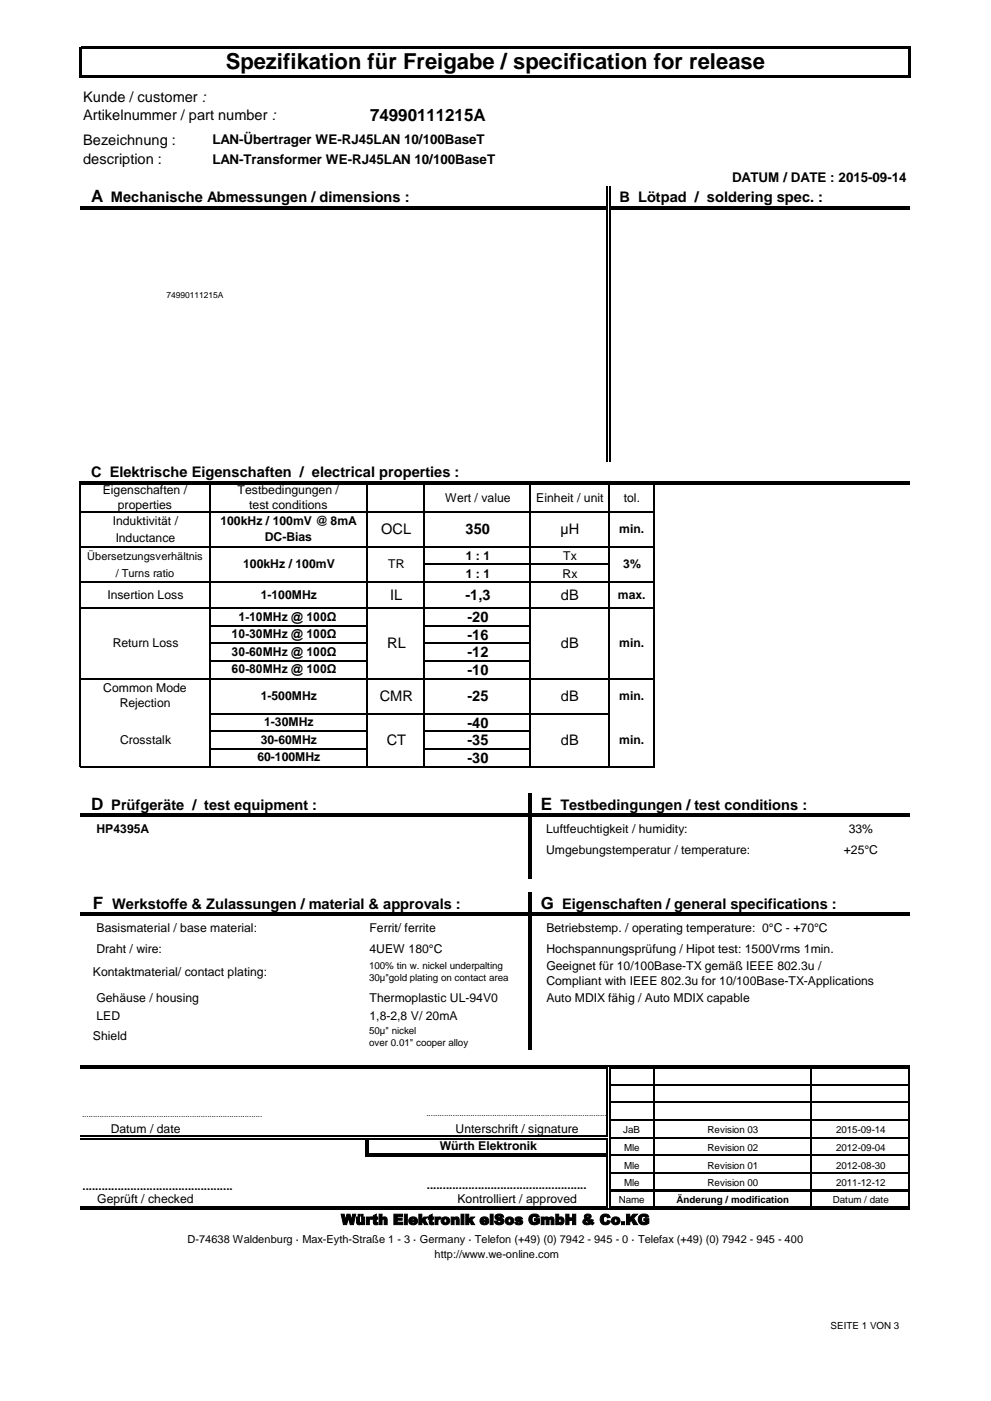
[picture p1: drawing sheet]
<svg xmlns="http://www.w3.org/2000/svg" width="210mm" height="297mm" viewBox="0 0 210 297" stroke-linecap="round" stroke-linejoin="round" font-family="sans-serif">
<defs><g id="words">
<text font-size="4.7" x="47.8" y="14.7">Spezifikation für Freigabe / specification for release</text>
<g font-size="3.6">
<text x="78.4" y="25.6">74990111215A</text>
<text x="19.3" y="42.7">A</text>
<text x="19.3" y="171.8">D</text>
<text x="114.6" y="171.6">E</text>
<text x="19.7" y="192.7">F</text>
<text x="114.6" y="192.6">G</text>
</g>
<g font-size="3.1">
<text x="17.6" y="21.7">Kunde / customer :</text>
<text x="17.6" y="25.4">Artikelnummer / part number :</text>
<text x="17.6" y="30.8">Bezeichnung :</text>
<text x="17.6" y="34.7">description :</text>
<text x="23.5" y="42.7">Mechanische Abmessungen / dimensions :</text>
<text x="131.3" y="42.9">B Lötpad / soldering spec. :</text>
<text x="19.3" y="101.1">C Elektrische Eigenschaften / electrical properties :</text>
<text x="80.8" y="113.1">OCL</text>
<text x="98.7" y="113.1">350</text>
<text x="118.8" y="113.1">µH</text>
<text x="82.7" y="127.1">IL</text>
<text x="98.6" y="127.1">-1,3</text>
<text x="99" y="131.9">-20</text>
<text x="118.9" y="127.1">dB</text>
<text x="82" y="137.3">RL</text>
<text x="99" y="135.6">-16</text>
<text x="118.9" y="137.3">dB</text>
<text x="99" y="139.3">-12</text>
<text x="99" y="143.1">-10</text>
<text x="80.5" y="148.5">CMR</text>
<text x="99" y="148.5">-25</text>
<text x="118.9" y="148.5">dB</text>
<text x="99" y="154.2">-40</text>
<text x="81.9" y="157.8">CT</text>
<text x="99" y="158">-35</text>
<text x="99" y="161.7">-30</text>
<text x="118.9" y="157.8">dB</text>
<text x="23.6" y="171.8">Prüfgeräte / test equipment :</text>
<text x="118.7" y="171.6">Testbedingungen / test conditions :</text>
<text x="23.7" y="192.7">Werkstoffe &amp; Zulassungen / material &amp; approvals :</text>
<text x="119.1" y="192.6">Eigenschaften / general specifications :</text>
<text x="72.3" y="259.5">Würth Elektronik eiSos GmbH &amp; Co.KG</text>
</g>
<g font-size="2.8">
<text x="45" y="30.6">LAN-Übertrager WE-RJ45LAN 10/100BaseT</text>
<text x="45" y="34.7">LAN-Transformer WE-RJ45LAN 10/100BaseT</text>
<text x="155.1" y="38.6">DATUM / DATE : 2015-09-14</text>
</g>
<g font-size="2.6">
<text x="21.8" y="104.8">Eigenschaften /</text>
<text x="25" y="108">properties</text>
<text x="50.3" y="104.6">Testbedingungen /</text>
<text x="52.8" y="107.8">test conditions</text>
<text x="94.3" y="106.4">Wert / value</text>
<text x="113.6" y="106.4">Einheit / unit</text>
<text x="132.1" y="106.4">tol.</text>
<text x="23.9" y="111.2">Induktivität /</text>
<text x="46.7" y="111.3">100kHz / 100mV @ 8mA</text>
<text x="131.2" y="112.9">min.</text>
<text x="24.5" y="115">Inductance</text>
<text x="56.1" y="114.6">DC-Bias</text>
<text x="98.7" y="118.7">1 : 1</text>
<text x="119.3" y="118.7">Tx</text>
<text x="51.5" y="120.4">100kHz / 100mV</text>
<text x="82.3" y="120.4">TR</text>
<text x="98.7" y="122.4">1 : 1</text>
<text x="119.2" y="122.4">Rx</text>
<text x="132.1" y="120.4">3%</text>
<text x="22.8" y="126.9">Insertion Loss</text>
<text x="50.5" y="131.6">1-10MHz @ 100Ω</text>
<text x="55.3" y="126.9">1-100MHz</text>
<text x="130.9" y="126.9">max.</text>
<text x="23.9" y="137.1">Return Loss</text>
<text x="49.1" y="135.3">10-30MHz @ 100Ω</text>
<text x="131.2" y="137.1">min.</text>
<text x="49.1" y="139">30-60MHz @ 100Ω</text>
<text x="49.1" y="142.7">60-80MHz @ 100Ω</text>
<text x="21.9" y="146.8">Common Mode</text>
<text x="25.4" y="149.9">Rejection</text>
<text x="55.3" y="148.3">1-500MHz</text>
<text x="131.2" y="148.3">min.</text>
<text x="56" y="153.9">1-30MHz</text>
<text x="25.4" y="157.6">Crosstalk</text>
<text x="54.5" y="161.4">60-100MHz</text>
<text x="55.3" y="157.6">30-60MHz</text>
<text x="131.2" y="157.6">min.</text>
<text x="20.4" y="176.6">HP4395A</text>
<text x="115.7" y="176.6">Luftfeuchtigkeit / humidity:</text>
<text x="179.8" y="176.6">33%</text>
<text x="115.7" y="181.1">Umgebungstemperatur / temperature:</text>
<text x="178.8" y="181.1">+25°C</text>
<text x="20.4" y="197.5">Basismaterial / base material:</text>
<text x="78.3" y="197.5">Ferrit/ ferrite</text>
<text x="115.8" y="197.5">Betriebstemp. / operating temperature: 0°C - +70°C</text>
<text x="20.4" y="202">Draht / wire:</text>
<text x="78.3" y="202">4UEW 180°C</text>
<text x="115.8" y="202">Hochspannungsprüfung / Hipot test: 1500Vrms 1min.</text>
<text x="19.7" y="206.8">Kontaktmaterial/ contact plating:</text>
<text x="115.8" y="205.6">Geeignet für 10/100Base-TX gemäß IEEE 802.3u /</text>
<text x="115.8" y="208.7">Compliant with IEEE 802.3u for 10/100Base-TX-Applications</text>
<text x="20.4" y="212.5">Gehäuse / housing</text>
<text x="78.3" y="212.5">Thermoplastic UL-94V0</text>
<text x="115.8" y="212.5">Auto MDIX fähig / Auto MDIX capable</text>
<text x="19.7" y="220.4">Shield</text>
<text x="20.4" y="216.2">LED</text>
<text x="78.3" y="216.2">1,8-2,8 V/ 20mA</text>
<text x="23.5" y="240.2">Datum / date</text>
<text x="93.2" y="243.7">Würth Elektronik</text>
<text x="96.5" y="240.2">Unterschrift / signature</text>
<text x="20.6" y="255.1">Geprüft / checked</text>
<text x="96.9" y="255.1">Kontrolliert / approved</text>
</g>
<g font-size="2.4">
<text x="17.5" y="252.2">...............................................</text>
<text x="90.4" y="252">..................................................</text>
</g>
<g font-size="2.3">
<text x="18.5" y="118.6">Übersetzungsverhältnis</text>
<text x="24.6" y="122.3">/ Turns ratio</text>
<text x="39.7" y="263.5">D-74638 Waldenburg · Max-Eyth-Straße 1 - 3 · Germany · Telefon (+49) (0) 7942 - 945 - 0 · Telefax (+49) (0) 7942 - 945 - 400</text>
<text x="92.1" y="266.7">http://www.we-online.com</text>
</g>
<g font-size="2.1">
<text x="78.2" y="205.3">100% tin w. nickel underpalting</text>
<text x="78.2" y="207.9">30µ&quot;gold plating on contact area</text>
<text x="78.2" y="219.2">50µ&quot; nickel</text>
<text x="78.2" y="221.8">over 0.01&quot; cooper alloy</text>
<text x="132.1" y="240.2">JaB</text>
<text x="132.2" y="243.9">Mle</text>
<text x="149.9" y="243.9">Revision 02</text>
<text x="149.9" y="240.2">Revision 03</text>
<text x="177.2" y="240.2">2015-09-14</text>
<text x="177.2" y="243.9">2012-09-04</text>
<text x="132.2" y="247.9">Mle</text>
<text x="132.2" y="251.3">Mle</text>
<text x="149.9" y="247.9">Revision 01</text>
<text x="149.9" y="251.3">Revision 00</text>
<text x="177.2" y="247.9">2012-08-30</text>
<text x="177.2" y="251.3">2011-12-12</text>
<text x="131.1" y="255.1">Name</text>
<text x="143.4" y="255.1">Änderung / modification</text>
<text x="176.5" y="255.1">Datum / date</text>
<text x="176" y="281.6">SEITE 1 VON 3</text>
</g>
<text font-size="1.8" x="35.3" y="63.1">74990111215A</text>
<g font-size="1.7">
<text x="17.4" y="236.8">..................................................................................</text>
<text x="90.4" y="236.6">..................................................................................</text>
</g>
</g></defs>
<g fill="#000">
<path d="M16.7 9.9h.5v6.5h-.5z" fill-rule="evenodd"/>
<path d="M17.2 9.9h175.8v.5h-175.8z" fill-rule="evenodd"/>
<path d="M17.2 15.9h175.8v.5h-175.8z" fill-rule="evenodd"/>
<path d="M192.4 10.4h.6v6h-.6z" fill-rule="evenodd"/>
<path d="M128.5 44.2h.3v.3h-.3z" fill-rule="evenodd"/>
<path d="M128.5 43.7h.3v.3h-.3z" fill-rule="evenodd"/>
<path d="M128.5 43.7h.3v.3h-.3z" fill-rule="evenodd"/>
<path d="M128.5 44.2h.3v.3h-.3z" fill-rule="evenodd"/>
<path d="M129.1 43.7h.2v.3h-.2z" fill-rule="evenodd"/>
<path d="M129.1 44.2h.2v.3h-.2z" fill-rule="evenodd"/>
<path d="M129.1 43.7h.2v.3h-.2z" fill-rule="evenodd"/>
<path d="M129.1 44.2h.2v.3h-.2z" fill-rule="evenodd"/>
<path d="M111.9 172.9h.3v.3h-.3z" fill-rule="evenodd"/>
<path d="M111.9 172.4h.3v.3h-.3z" fill-rule="evenodd"/>
<path d="M111.9 172.4h.3v.3h-.3z" fill-rule="evenodd"/>
<path d="M111.9 172.9h.3v.3h-.3z" fill-rule="evenodd"/>
<path d="M112.4 172.4h.3v.3h-.3z" fill-rule="evenodd"/>
<path d="M112.4 172.9h.3v.3h-.3z" fill-rule="evenodd"/>
<path d="M112.4 172.4h.3v.3h-.3z" fill-rule="evenodd"/>
<path d="M112.4 172.9h.3v.3h-.3z" fill-rule="evenodd"/>
<path d="M111.9 193.8h.3v.3h-.3z" fill-rule="evenodd"/>
<path d="M111.9 193.3h.3v.3h-.3z" fill-rule="evenodd"/>
<path d="M111.9 193.3h.3v.3h-.3z" fill-rule="evenodd"/>
<path d="M111.9 193.8h.3v.3h-.3z" fill-rule="evenodd"/>
<path d="M112.4 193.3h.3v.3h-.3z" fill-rule="evenodd"/>
<path d="M112.4 193.8h.3v.3h-.3z" fill-rule="evenodd"/>
<path d="M112.4 193.3h.3v.3h-.3z" fill-rule="evenodd"/>
<path d="M112.4 193.8h.3v.3h-.3z" fill-rule="evenodd"/>
<path d="M128.5 226.3h.3v.3h-.3z" fill-rule="evenodd"/>
<path d="M128.5 226.3h.3v.3h-.3z" fill-rule="evenodd"/>
<path d="M128.5 225.8h.8v.3h-.8z" fill-rule="evenodd"/>
<path d="M129.1 226.3h.2v.3h-.2z" fill-rule="evenodd"/>
<path d="M129.1 226.3h.2v.3h-.2z" fill-rule="evenodd"/>
<path d="M77.4 241.2h.2v.3h-.2z" fill-rule="evenodd"/>
<path d="M77.4 240.7h.7v.3h-.7z" fill-rule="evenodd"/>
<path d="M77.4 241.2h.2v.3h-.2z" fill-rule="evenodd"/>
<path d="M77.4 244.9h.7v.3h-.7z" fill-rule="evenodd"/>
<path d="M77.4 244.4h.2v.8h-.2z" fill-rule="evenodd"/>
<path d="M77.9 241.2h.2v.3h-.2z" fill-rule="evenodd"/>
<path d="M77.9 241.2h.2v.3h-.2z" fill-rule="evenodd"/>
<path d="M77.9 244.4h.2v.3h-.2z" fill-rule="evenodd"/>
<path d="M77.9 244.4h.2v.3h-.2z" fill-rule="evenodd"/>
<path d="M128.5 240.7h.3v.3h-.3z" fill-rule="evenodd"/>
<path d="M128.5 241.2h.3v.3h-.3z" fill-rule="evenodd"/>
<path d="M128.5 244.4h.3v.3h-.3z" fill-rule="evenodd"/>
<path d="M128.5 255.6h.3v.3h-.3z" fill-rule="evenodd"/>
<path d="M128.5 244.9h.3v.3h-.3z" fill-rule="evenodd"/>
<path d="M128.5 255.6h.3v.3h-.3z" fill-rule="evenodd"/>
<path d="M128.5 240.7h.3v.3h-.3z" fill-rule="evenodd"/>
<path d="M128.5 241.2h.3v.3h-.3z" fill-rule="evenodd"/>
<path d="M128.5 244.9h.3v.3h-.3z" fill-rule="evenodd"/>
<path d="M128.5 244.4h.3v.3h-.3z" fill-rule="evenodd"/>
<path d="M128.5 256.1h.8v.3h-.8z" fill-rule="evenodd"/>
<path d="M129.1 240.7h.2v.8h-.2z" fill-rule="evenodd"/>
<path d="M129.1 244.4h.2v.8h-.2z" fill-rule="evenodd"/>
<path d="M129.1 255.6h.2v.3h-.2z" fill-rule="evenodd"/>
<path d="M129.1 255.6h.2v.3h-.2z" fill-rule="evenodd"/>
<path d="M129.3 252h63.5v.5h-63.5z" fill-rule="evenodd"/>
</g>
<g fill="none" stroke="#000" stroke-width=".25">
<path d="M128.7 39.5v4.2M129.2 39.5v4.2M17 43.9h111.5M17 44.4h111.5M128.7 44.5v53.2M129.2 44.5v53.2M129.3 43.9h63.4M129.3 44.4h63.4M17 102v60.6M17.1 102.2h175.6M17.1 102.7h175.6M17.1 108.4h121.5"/>
<path d="M17.1 115.9h121.5M44.4 102.8v59.8M77.7 102.8v59.8M89.9 102.8v59.8M90.1 119.6h39M112.3 102.8v59.8M128.9 102.8v59.8M138.5 102.8v59.8M17.1 123.3h121.5M17.1 128.9h121.5M44.5 132.7h33.4M44.5 136.4h33.4"/>
<path d="M90.1 132.7h22.3M90.1 136.4h22.3M17.1 143.8h121.5M44.5 140.1h33.4M44.5 155h33.4M44.5 158.7h33.4M44.5 151.3h84.6M90.1 140.1h22.3M90.1 155h22.3M90.1 158.7h22.3M17 172.5h94.9M17 173h94.9"/>
<path d="M17.1 162.5h121.5M112 168v4.4M112 173.2v13.1M112.5 168v4.4M112.5 173.2v13.1M112.7 172.5h80M112.7 173h80M17 193.5h94.9M17 194h94.9M112 189.1v4.2M112 194.1v28.4M112.5 189.1v4.2"/>
<path d="M112.5 194.1v28.4M112.7 193.5h80M112.7 194h80M17 225.9h111.5M17 226.4h111.5M128.7 226.6v14.1M129.2 226.6v14.1M129.3 225.9h63.3M129.3 226.4h63.3M129.3 229.9h63.5M129.3 233.6h63.5M129.3 237.4h63.5"/>
<path d="M138.5 226.6v25.4M171.8 226.6v25.4M192.7 225.8v26.2M17 240.8h60.4M17 241.3h60.4M17 255.7h111.5M17 256.2h111.5M77.5 241.5v2.9M78 241.5v2.9M78.1 240.8h50.4M78.1 241.3h50.4M78.1 244.6h50.4"/>
<path d="M78.1 245.1h50.4M128.7 241.5v2.9M128.7 245.2v10.4M129.2 241.5v2.9M129.2 245.2v10.4M129.3 255.7h63.3M129.3 256.2h63.3M129.3 241.1h63.5M129.3 244.8h63.5M129.3 248.5h63.5M138.5 252.5v3.1M171.8 252.5v3.1"/>
<path d="M192.7 252.5v3.9"/>
</g>
<g fill="#fff">
<path d="M42.6 55.9h4.5v3.4h-4.5z" fill-rule="evenodd"/>
<path d="M121.2 18.1h32.6v9.4h-32.6z" fill-rule="evenodd"/>
<path d="M33.9 61.4h14.8v5.6h-14.8z" fill-rule="evenodd"/>
<path d="M55.4 44.7h2.9v1.5h-2.9z" fill-rule="evenodd"/>
</g>
<use href="#words"/>
</svg>
